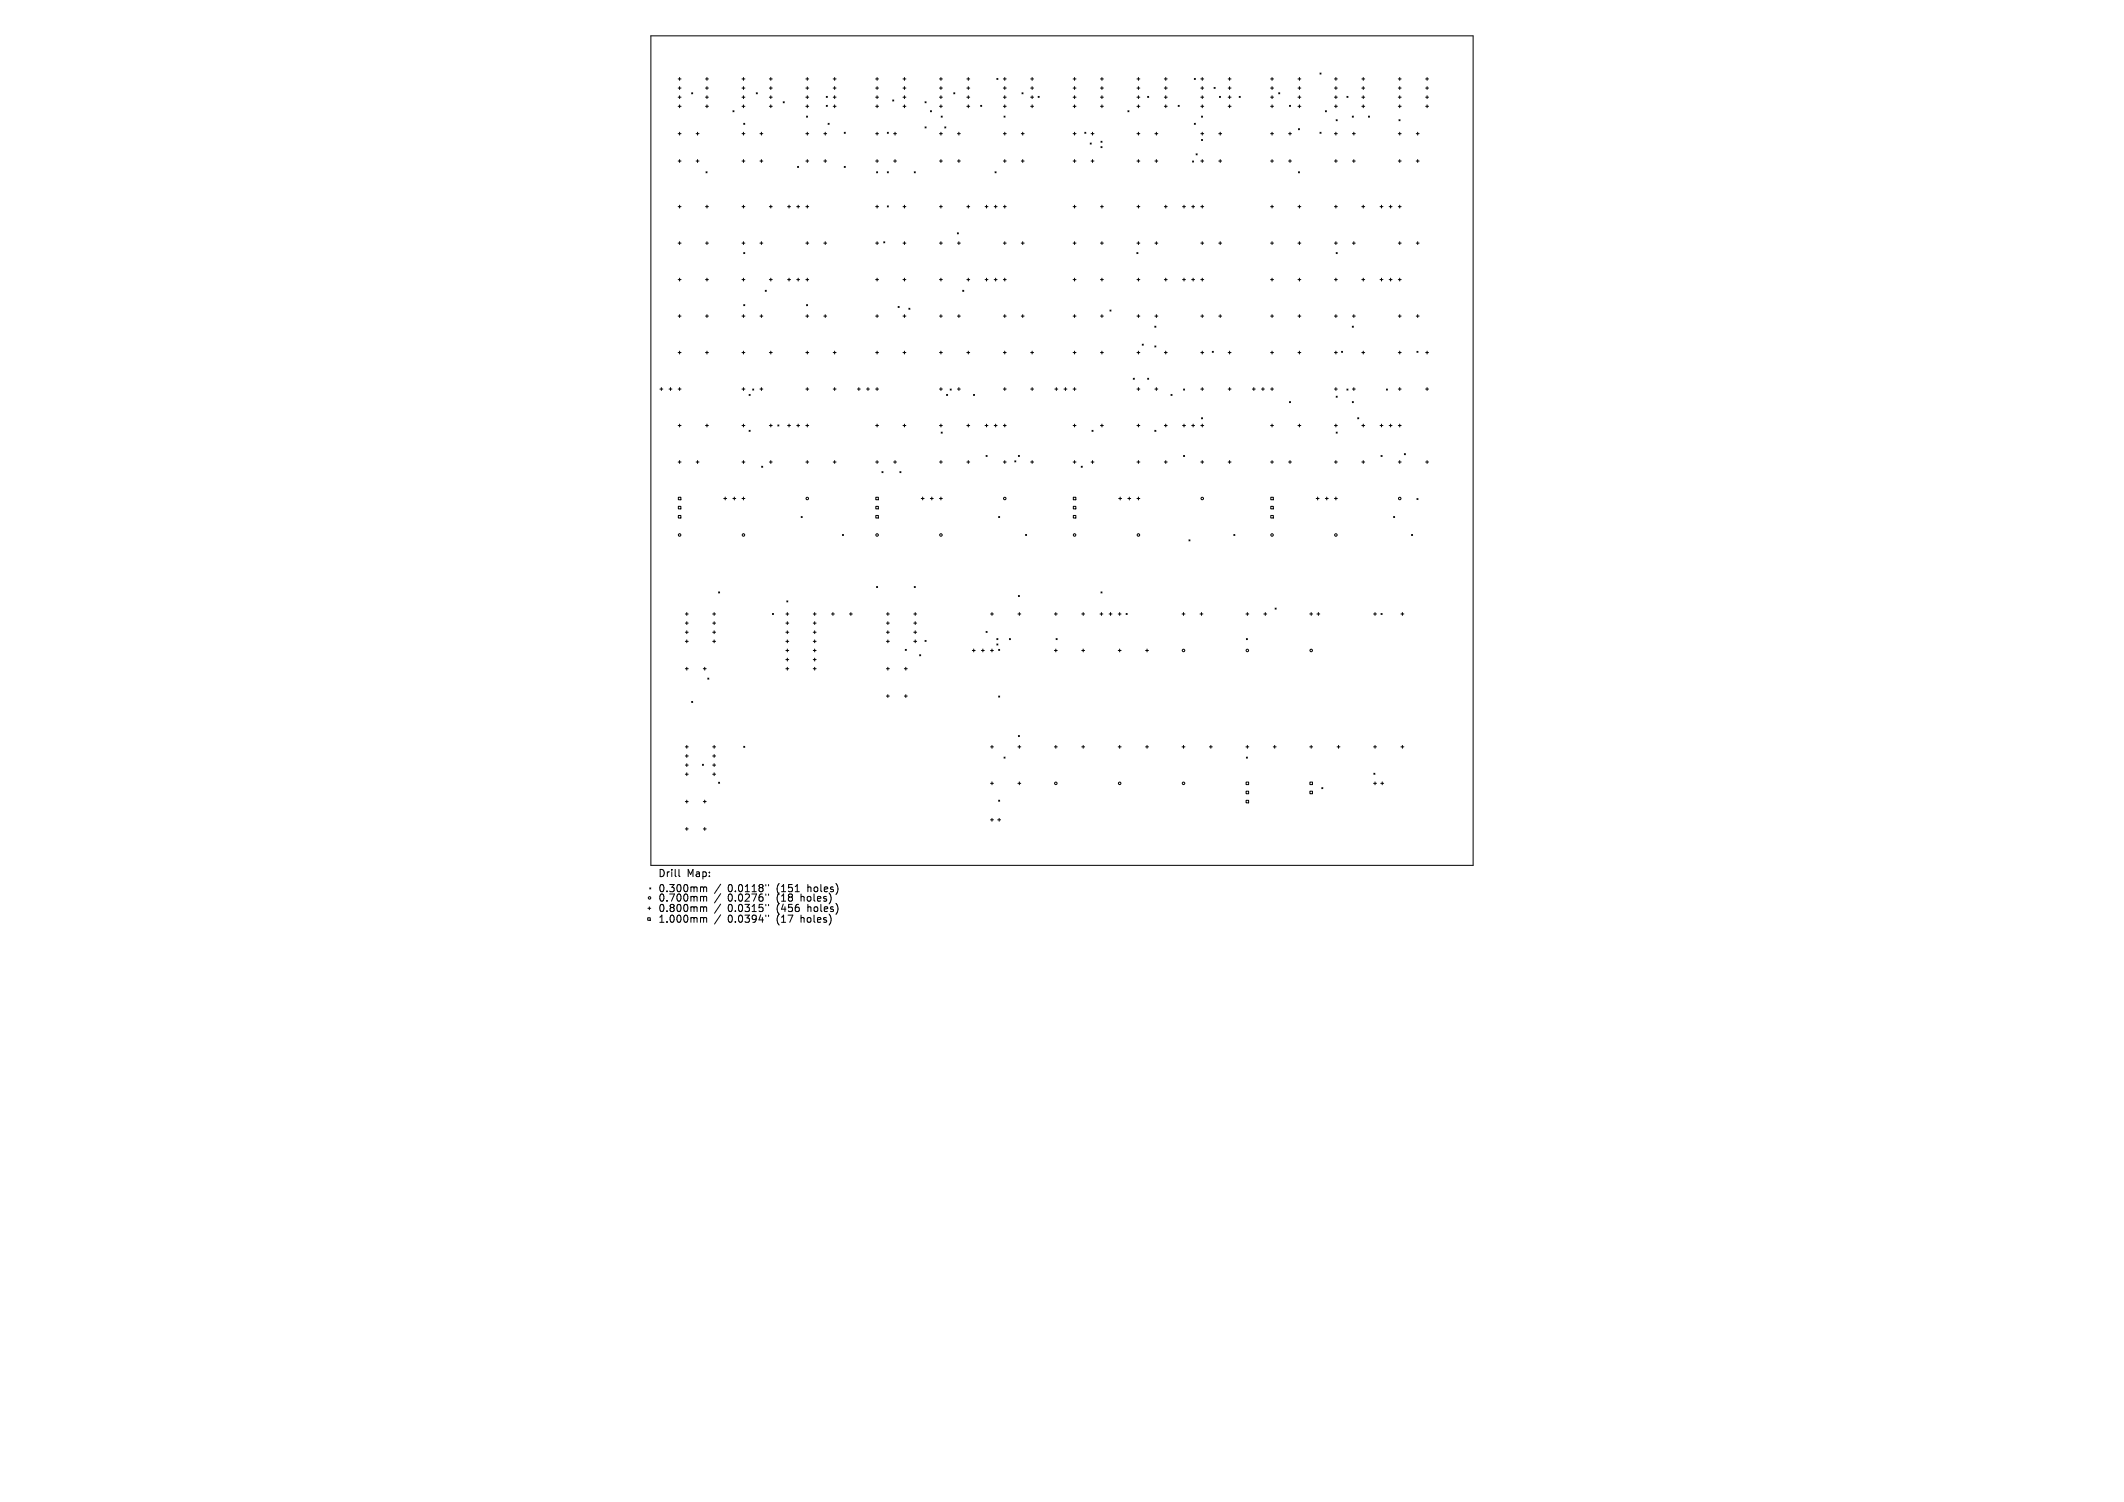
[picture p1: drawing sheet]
<svg xmlns="http://www.w3.org/2000/svg" width="297mm" height="210mm" viewBox="0 0 297 210" stroke-linecap="round" stroke-linejoin="round" font-family="sans-serif">
<defs><g id="words">
<g font-size="1.4">
<text x="92" y="122.8">Drill</text>
<text x="92" y="124.9">0.300mm</text>
<text x="96" y="122.8">Map:</text>
<text x="101.8" y="124.9">0.0118&quot;</text>
<text x="108.7" y="124.9">(151</text>
<text x="113.1" y="124.9">holes)</text>
<text x="92" y="126.2">0.700mm</text>
<text x="92" y="127.6">0.800mm</text>
<text x="92" y="129.1">1.000mm</text>
<text x="101.8" y="126.2">0.0276&quot;</text>
<text x="101.8" y="127.6">0.0315&quot;</text>
<text x="101.8" y="129.1">0.0394&quot;</text>
<text x="108.7" y="126.2">(18</text>
<text x="108.7" y="127.6">(456</text>
<text x="108.7" y="129.1">(17</text>
<text x="112.1" y="126.2">holes)</text>
<text x="112.1" y="129.1">holes)</text>
<text x="113.1" y="127.6">holes)</text>
</g>
</g></defs>
<g fill="none" stroke="#000" stroke-width=".14">
<path d="M91 5h115v116h-115zM94.8 11h.4M94.8 12.3h.4M94.8 13.6h.4M94.8 14.9h.4M94.8 18.7h.4M95 10.8v.4M95 12.1v.4M95 13.4v.4M95 14.7v.4M95 18.5v.4M96.7 13l.2 .1"/>
<path d="M96.9 13l-.2 .1M97.3 18.7h.4M97.5 18.5v.4M98.7 11h.4M98.7 12.3h.4M98.7 13.6h.4M98.7 14.9h.4M98.9 10.8v.4M98.9 12.1v.4M98.9 13.4v.4M98.9 14.7v.4M102.5 15.5l.1 .1"/>
<path d="M102.6 15.5l-.1 .1M103.8 11h.4M103.8 12.3h.4M103.8 13.6h.4M103.8 14.9h.4M103.8 18.7h.4M104 10.8v.4M104 12.1v.4M104 13.4v.4M104 14.7v.4M104 18.5v.4M104 17.2l.1 .2"/>
<path d="M104.1 17.2l-.1 .2M105.7 13l.2 .1M105.9 13l-.2 .1M106.3 18.7h.4M106.5 18.5v.4M107.6 11h.4M107.6 12.3h.4M107.6 13.6h.4M107.6 14.9h.4M107.8 10.8v.4M107.8 12.1v.4M107.8 13.4v.4"/>
<path d="M107.8 14.7v.4M109.5 14.2l.2 .2M109.7 14.2l-.2 .2M112.7 11h.4M112.7 12.3h.4M112.7 13.6h.4M112.7 14.9h.4M112.7 18.7h.4M112.8 16.2l.1 .2M112.9 10.8v.4M112.9 12.1v.4M112.9 13.4v.4"/>
<path d="M112.9 14.7v.4M112.9 18.5v.4M112.9 16.2l-.1 .2M115.2 18.7h.4M115.4 18.5v.4M115.5 13.5l.2 .1M115.5 14.7l.2 .2M115.7 13.5l-.2 .1M115.7 14.7l-.2 .2M115.8 17.2l.1 .2M115.9 17.2l-.1 .2M116.5 11h.4"/>
<path d="M116.5 12.3h.4M116.5 13.6h.4M116.5 14.9h.4M116.7 10.8v.4M116.7 12.1v.4M116.7 13.4v.4M116.7 14.7v.4M118.1 18.5l.1 .1M118.2 18.5l-.1 .1M122.4 11h.4M122.4 12.3h.4M122.4 13.6h.4"/>
<path d="M122.4 14.9h.4M122.4 18.7h.4M122.6 10.8v.4M122.6 12.1v.4M122.6 13.4v.4M122.6 14.7v.4M122.6 18.5v.4M124.1 18.5l.1 .1M124.2 18.5l-.1 .1M124.8 14l.2 .1M125 18.7h.4M125 14l-.2 .1"/>
<path d="M125.2 18.5v.4M126.3 11h.4M126.3 12.3h.4M126.3 13.6h.4M126.3 14.9h.4M126.5 10.8v.4M126.5 12.1v.4M126.5 13.4v.4M126.5 14.7v.4M129.3 14.2l.2 .2M129.3 17.7l.2 .2M129.5 14.2l-.2 .2"/>
<path d="M129.5 17.7l-.2 .2M130.1 15.5l.2 .1M130.3 15.5l-.2 .1M131.4 11h.4M131.4 12.3h.4M131.4 13.6h.4M131.4 14.9h.4M131.4 18.7h.4M131.6 10.8v.4M131.6 12.1v.4M131.6 13.4v.4M131.6 14.7v.4"/>
<path d="M131.6 18.5v.4M131.6 16.2l.2 .2M131.8 16.2l-.2 .2M132.1 17.7l.2 .2M132.3 17.7l-.2 .2M133.4 13l.1 .1M133.5 13l-.1 .1M133.9 18.7h.4M134.1 18.5v.4M135.2 11h.4M135.2 12.3h.4M135.2 13.6h.4"/>
<path d="M135.2 14.9h.4M135.4 10.8v.4M135.4 12.1v.4M135.4 13.4v.4M135.4 14.7v.4M137.1 14.7l.2 .2M137.3 14.7l-.2 .2M139.4 11l.1 .1M139.5 11l-.1 .1M140.3 11h.4M140.3 12.3h.4M140.3 13.6h.4"/>
<path d="M140.3 14.9h.4M140.3 18.7h.4M140.4 16.2l.1 .2M140.5 10.8v.4M140.5 12.1v.4M140.5 13.4v.4M140.5 14.7v.4M140.5 18.5v.4M140.5 16.2l-.1 .2M142.8 18.7h.4M142.9 13l.2 .1M143 18.5v.4"/>
<path d="M143.1 13l-.2 .1M144.1 11h.4M144.1 12.3h.4M144.1 13.6h.4M144.1 14.9h.4M144.3 10.8v.4M144.3 12.1v.4M144.3 13.4v.4M144.3 14.7v.4M145.2 13.5l.1 .1M145.3 13.5l-.1 .1M150.1 11h.4"/>
<path d="M150.1 12.3h.4M150.1 13.6h.4M150.1 14.9h.4M150.1 18.7h.4M150.3 10.8v.4M150.3 12.1v.4M150.3 13.4v.4M150.3 14.7v.4M150.3 18.5v.4M151.7 18.5l.1 .1M151.8 18.5l-.1 .1M152.4 20l.2 .2"/>
<path d="M152.6 18.7h.4M152.6 20l-.2 .2M152.8 18.5v.4M153.9 11h.4M153.9 12.3h.4M153.9 13.6h.4M153.9 14.9h.4M153.9 19.7l.2 .2M154.1 10.8v.4M154.1 12.1v.4M154.1 13.4v.4M154.1 14.7v.4"/>
<path d="M154.1 19.7l-.2 .2M157.7 15.5l.2 .1M157.9 15.5l-.2 .1M159 11h.4M159 12.3h.4M159 13.6h.4M159 14.9h.4M159 18.7h.4M159.2 10.8v.4M159.2 12.1v.4M159.2 13.4v.4M159.2 14.7v.4"/>
<path d="M159.2 18.5v.4M160.5 13.5l.1 .1M160.6 13.5l-.1 .1M161.5 18.7h.4M161.7 18.5v.4M162.8 11h.4M162.8 12.3h.4M162.8 13.6h.4M162.8 14.9h.4M163 10.8v.4M163 12.1v.4M163 13.4v.4"/>
<path d="M163 14.7v.4M164.7 14.7l.2 .2M164.9 14.7l-.2 .2M167 11l.2 .1M167 17.2l.2 .2M167.2 17.2l-.2 .2M167.2 11l-.2 .1M167.9 11h.4M167.9 12.3h.4M167.9 13.6h.4M167.9 14.9h.4M167.9 18.7h.4"/>
<path d="M168 16.2l.2 .2M168 19.5l.2 .1M168.1 10.8v.4M168.1 12.1v.4M168.1 13.4v.4M168.1 14.7v.4M168.1 18.5v.4M168.2 16.2l-.2 .2M168.2 19.5l-.2 .1M169.8 12.2l.1 .2M169.9 12.2l-.1 .2M170.4 18.7h.4"/>
<path d="M170.5 13.5l.2 .1M170.6 18.5v.4M170.7 13.5l-.2 .1M171.7 11h.4M171.7 12.3h.4M171.7 13.6h.4M171.7 14.9h.4M171.9 10.8v.4M171.9 12.1v.4M171.9 13.4v.4M171.9 14.7v.4M173.3 13.5l.1 .1"/>
<path d="M173.4 13.5l-.1 .1M177.7 11h.4M177.7 12.3h.4M177.7 13.6h.4M177.7 14.9h.4M177.7 18.7h.4M177.9 10.8v.4M177.9 12.1v.4M177.9 13.4v.4M177.9 14.7v.4M177.9 18.5v.4M178.8 13l.2 .1"/>
<path d="M179 13l-.2 .1M180.2 18.7h.4M180.3 14.7l.2 .2M180.4 18.5v.4M180.5 14.7l-.2 .2M181.5 11h.4M181.5 12.3h.4M181.5 13.6h.4M181.5 14.9h.4M181.6 18l.1 .1M181.7 10.8v.4M181.7 12.1v.4"/>
<path d="M181.7 13.4v.4M181.7 14.7v.4M181.7 18l-.1 .1M184.6 10.2l.1 .2M184.6 18.5l.1 .1M184.7 10.2l-.1 .2M184.7 18.5l-.1 .1M185.3 15.5l.2 .1M185.5 15.5l-.2 .1M186.6 11h.4M186.6 12.3h.4M186.6 13.6h.4"/>
<path d="M186.6 14.9h.4M186.6 18.7h.4M186.8 10.8v.4M186.8 12.1v.4M186.8 13.4v.4M186.8 14.7v.4M186.8 18.5v.4M186.8 16.7l.2 .2M187 16.7l-.2 .2M188.3 13.5l.2 .1M188.5 13.5l-.2 .1M189.1 16.2l.1 .2"/>
<path d="M189.1 18.7h.4M189.2 16.2l-.1 .2M189.3 18.5v.4M190.4 11h.4M190.4 12.3h.4M190.4 13.6h.4M190.4 14.9h.4M190.6 10.8v.4M190.6 12.1v.4M190.6 13.4v.4M190.6 14.7v.4M191.4 16.2l.1 .2"/>
<path d="M191.5 16.2l-.1 .2M195.5 11h.4M195.5 12.3h.4M195.5 13.6h.4M195.5 14.9h.4M195.5 18.7h.4M195.6 16.7l.2 .2M195.7 10.8v.4M195.7 12.1v.4M195.7 13.4v.4M195.7 14.7v.4M195.7 18.5v.4"/>
<path d="M195.8 16.7l-.2 .2M198 18.7h.4M198.2 18.5v.4M199.4 11h.4M199.4 12.3h.4M199.4 13.6h.4M199.4 14.9h.4M199.6 10.8v.4M199.6 12.1v.4M199.6 13.4v.4M199.6 14.7v.4M94.8 22.5h.4"/>
<path d="M94.8 28.9h.4M94.8 34h.4M94.8 39.1h.4M95 22.3v.4M95 28.7v.4M95 33.8v.4M95 38.9v.4M97.3 22.5h.4M97.5 22.3v.4M98.7 28.9h.4M98.7 34h.4M98.7 39.1h.4"/>
<path d="M98.7 24l.2 .2M98.9 28.7v.4M98.9 33.8v.4M98.9 38.9v.4M98.9 24l-.2 .2M103.8 22.5h.4M103.8 28.9h.4M103.8 34h.4M103.8 39.1h.4M104 22.3v.4M104 28.7v.4M104 33.8v.4"/>
<path d="M104 38.9v.4M104 35.3l.1 .2M104.1 35.3l-.1 .2M106.3 22.5h.4M106.3 34h.4M106.5 22.3v.4M106.5 33.8v.4M107.6 28.9h.4M107.6 39.1h.4M107.8 28.7v.4M107.8 38.9v.4M110.1 28.9h.4"/>
<path d="M110.1 39.1h.4M110.3 28.7v.4M110.3 38.9v.4M111.4 28.9h.4M111.4 39.1h.4M111.5 23.3l.2 .1M111.6 28.7v.4M111.6 38.9v.4M111.7 23.3l-.2 .1M112.7 22.5h.4M112.7 28.9h.4M112.7 34h.4"/>
<path d="M112.7 39.1h.4M112.9 22.3v.4M112.9 28.7v.4M112.9 33.8v.4M112.9 38.9v.4M115.2 22.5h.4M115.2 34h.4M115.4 22.3v.4M115.4 33.8v.4M118.1 23.3l.1 .1M118.2 23.3l-.1 .1M122.4 22.5h.4"/>
<path d="M122.4 28.9h.4M122.4 34h.4M122.4 39.1h.4M122.6 24l.1 .2M122.6 22.3v.4M122.6 28.7v.4M122.6 33.8v.4M122.6 38.9v.4M122.7 24l-.1 .2M123.6 33.8l.1 .2M123.7 33.8l-.1 .2M124.1 24l.1 .2"/>
<path d="M124.1 28.8l.1 .1M124.2 24l-.1 .2M124.2 28.8l-.1 .1M125 22.5h.4M125.2 22.3v.4M126.3 28.9h.4M126.3 34h.4M126.3 39.1h.4M126.5 28.7v.4M126.5 33.8v.4M126.5 38.9v.4M127.8 24l.2 .2"/>
<path d="M128 24l-.2 .2M131.4 22.5h.4M131.4 28.9h.4M131.4 34h.4M131.4 39.1h.4M131.6 22.3v.4M131.6 28.7v.4M131.6 33.8v.4M131.6 38.9v.4M133.9 32.6l.1 .1M133.9 22.5h.4M133.9 34h.4"/>
<path d="M134 32.6l-.1 .1M134.1 22.3v.4M134.1 33.8v.4M135.2 28.9h.4M135.2 39.1h.4M135.4 28.7v.4M135.4 38.9v.4M137.7 28.9h.4M137.7 39.1h.4M137.9 28.7v.4M137.9 38.9v.4M139 28.9h.4"/>
<path d="M139 39.1h.4M139.1 24l.2 .2M139.2 28.7v.4M139.2 38.9v.4M139.3 24l-.2 .2M140.3 22.5h.4M140.3 28.9h.4M140.3 34h.4M140.3 39.1h.4M140.5 22.3v.4M140.5 28.7v.4M140.5 33.8v.4"/>
<path d="M140.5 38.9v.4M142.8 22.5h.4M142.8 34h.4M143 22.3v.4M143 33.8v.4M150.1 22.5h.4M150.1 28.9h.4M150.1 34h.4M150.1 39.1h.4M150.3 22.3v.4M150.3 28.7v.4M150.3 33.8v.4"/>
<path d="M150.3 38.9v.4M152.6 22.5h.4M152.8 22.3v.4M153.9 28.9h.4M153.9 34h.4M153.9 39.1h.4M153.9 20.5l.2 .2M154.1 28.7v.4M154.1 33.8v.4M154.1 38.9v.4M154.1 20.5l-.2 .2M159 35.3l.1 .2"/>
<path d="M159 22.5h.4M159 28.9h.4M159 34h.4M159 39.1h.4M159.1 35.3l-.1 .2M159.2 22.3v.4M159.2 28.7v.4M159.2 33.8v.4M159.2 38.9v.4M161.5 22.5h.4M161.5 34h.4M161.7 22.3v.4"/>
<path d="M161.7 33.8v.4M162.8 28.9h.4M162.8 39.1h.4M163 28.7v.4M163 38.9v.4M165.4 28.9h.4M165.4 39.1h.4M165.6 28.7v.4M165.6 38.9v.4M166.6 28.9h.4M166.6 39.1h.4M166.8 22.5l.1 .2"/>
<path d="M166.8 28.7v.4M166.8 38.9v.4M166.9 22.5l-.1 .2M167.3 21.5l.1 .2M167.4 21.5l-.1 .2M167.9 22.5h.4M167.9 28.9h.4M167.9 34h.4M167.9 39.1h.4M168.1 22.3v.4M168.1 28.7v.4M168.1 33.8v.4"/>
<path d="M168.1 38.9v.4M170.4 22.5h.4M170.4 34h.4M170.6 22.3v.4M170.6 33.8v.4M177.7 22.5h.4M177.7 28.9h.4M177.7 34h.4M177.7 39.1h.4M177.9 22.3v.4M177.9 28.7v.4M177.9 33.8v.4"/>
<path d="M177.9 38.9v.4M180.2 22.5h.4M180.4 22.3v.4M181.5 28.9h.4M181.5 34h.4M181.5 39.1h.4M181.6 24l.1 .2M181.7 28.7v.4M181.7 33.8v.4M181.7 38.9v.4M181.7 24l-.1 .2M186.6 22.5h.4"/>
<path d="M186.6 28.9h.4M186.6 34h.4M186.6 39.1h.4M186.8 22.3v.4M186.8 28.7v.4M186.8 33.8v.4M186.8 38.9v.4M186.8 35.3l.2 .2M187 35.3l-.2 .2M189.1 22.5h.4M189.1 34h.4M189.3 22.3v.4"/>
<path d="M189.3 33.8v.4M190.4 28.9h.4M190.4 39.1h.4M190.6 28.7v.4M190.6 38.9v.4M193 28.9h.4M193 39.1h.4M193.2 28.7v.4M193.2 38.9v.4M194.3 28.9h.4M194.3 39.1h.4M194.5 28.7v.4"/>
<path d="M194.5 38.9v.4M195.5 22.5h.4M195.5 28.9h.4M195.5 34h.4M195.5 39.1h.4M195.7 22.3v.4M195.7 28.7v.4M195.7 33.8v.4M195.7 38.9v.4M198 22.5h.4M198 34h.4M198.2 22.3v.4"/>
<path d="M198.2 33.8v.4M92.3 54.4h.4M92.5 54.2v.4M93.6 54.4h.4M93.8 54.2v.4M94.8 54.4h.4M94.8 44.2h.4M94.8 49.3h.4M94.8 59.5h.4M95 44v.4M95 49.1v.4M95 54.2v.4"/>
<path d="M95 59.3v.4M98.7 44.2h.4M98.7 49.3h.4M98.7 59.5h.4M98.9 44v.4M98.9 49.1v.4M98.9 59.3v.4M103.8 54.4h.4M103.8 44.2h.4M103.8 49.3h.4M103.8 59.5h.4M104 44v.4"/>
<path d="M104 49.1v.4M104 54.2v.4M104 59.3v.4M104 42.6l.1 .1M104.1 42.6l-.1 .1M104.7 55.1l.2 .2M104.9 55.1l-.2 .2M105.2 54.4l.2 .1M105.4 54.4l-.2 .1M106.3 54.4h.4M106.3 44.2h.4M106.5 44v.4"/>
<path d="M106.5 54.2v.4M107 40.6l.2 .1M107.2 40.6l-.2 .1M107.6 49.3h.4M107.6 59.5h.4M107.8 49.1v.4M107.8 59.3v.4M108.8 59.4l.1 .2M108.9 59.4l-.1 .2M110.1 59.5h.4M110.3 59.3v.4M111.4 59.5h.4"/>
<path d="M111.6 59.3v.4M112.7 54.4h.4M112.7 44.2h.4M112.7 49.3h.4M112.7 59.5h.4M112.8 42.6l.1 .1M112.9 44v.4M112.9 49.1v.4M112.9 54.2v.4M112.9 59.3v.4M112.9 42.6l-.1 .1M115.2 44.2h.4"/>
<path d="M115.4 44v.4M116.5 54.4h.4M116.5 49.3h.4M116.7 49.1v.4M116.7 54.2v.4M119.9 54.4h.4M120.1 54.2v.4M121.2 54.4h.4M121.4 54.2v.4M122.4 54.4h.4M122.4 44.2h.4M122.4 49.3h.4"/>
<path d="M122.4 59.5h.4M122.6 44v.4M122.6 49.1v.4M122.6 54.2v.4M122.6 59.3v.4M125.6 42.8l.1 .2M125.7 42.8l-.1 .2M126.3 44.2h.4M126.3 49.3h.4M126.3 59.5h.4M126.5 44v.4M126.5 49.1v.4"/>
<path d="M126.5 59.3v.4M127.1 43.1l.1 .1M127.2 43.1l-.1 .1M131.4 54.4h.4M131.4 44.2h.4M131.4 49.3h.4M131.4 59.5h.4M131.6 44v.4M131.6 49.1v.4M131.6 54.2v.4M131.6 59.3v.4M132.4 55.1l.1 .2"/>
<path d="M132.5 55.1l-.1 .2M132.9 54.4l.1 .1M133 54.4l-.1 .1M133.9 54.4h.4M133.9 44.2h.4M134.1 44v.4M134.1 54.2v.4M134.6 40.6l.2 .1M134.8 40.6l-.2 .1M135.2 49.3h.4M135.2 59.5h.4M135.4 49.1v.4"/>
<path d="M135.4 59.3v.4M136.1 55.1l.2 .2M136.3 55.1l-.2 .2M137.7 59.5h.4M137.9 59.3v.4M139 59.5h.4M139.2 59.3v.4M140.3 54.4h.4M140.3 44.2h.4M140.3 49.3h.4M140.3 59.5h.4M140.5 44v.4"/>
<path d="M140.5 49.1v.4M140.5 54.2v.4M140.5 59.3v.4M142.8 44.2h.4M143 44v.4M144.1 54.4h.4M144.1 49.3h.4M144.3 49.1v.4M144.3 54.2v.4M147.5 54.4h.4M147.7 54.2v.4M148.8 54.4h.4"/>
<path d="M149 54.2v.4M150.1 54.4h.4M150.1 44.2h.4M150.1 49.3h.4M150.1 59.5h.4M150.3 44v.4M150.3 49.1v.4M150.3 54.2v.4M150.3 59.3v.4M153.9 44.2h.4M153.9 49.3h.4M153.9 59.5h.4"/>
<path d="M154.1 44v.4M154.1 49.1v.4M154.1 59.3v.4M155.2 43.3l.2 .2M155.4 43.3l-.2 .2M158.5 52.9l.1 .1M158.6 52.9l-.1 .1M159 54.4h.4M159 44.2h.4M159 49.3h.4M159 59.5h.4M159.2 44v.4"/>
<path d="M159.2 49.1v.4M159.2 54.2v.4M159.2 59.3v.4M159.7 48.1l.2 .2M159.9 48.1l-.2 .2M160.5 52.9l.1 .1M160.6 52.9l-.1 .1M161.5 45.6l.1 .2M161.5 48.4l.1 .1M161.5 54.4h.4M161.5 44.2h.4M161.6 48.4l-.1 .1"/>
<path d="M161.6 45.6l-.1 .2M161.7 44v.4M161.7 54.2v.4M162.8 49.3h.4M162.8 59.5h.4M163 49.1v.4M163 59.3v.4M163.7 55.1l.2 .2M163.9 55.1l-.2 .2M165.4 59.5h.4M165.5 54.4l.1 .1M165.6 59.3v.4"/>
<path d="M165.6 54.4l-.1 .1M166.6 59.5h.4M166.8 59.3v.4M167.9 54.4h.4M167.9 44.2h.4M167.9 49.3h.4M167.9 59.5h.4M168 58.4l.2 .2M168.1 44v.4M168.1 49.1v.4M168.1 54.2v.4M168.1 59.3v.4"/>
<path d="M168.2 58.4l-.2 .2M169.5 49.1l.2 .2M169.7 49.1l-.2 .2M170.4 44.2h.4M170.6 44v.4M171.7 54.4h.4M171.7 49.3h.4M171.9 49.1v.4M171.9 54.2v.4M175.1 54.4h.4M175.3 54.2v.4M176.4 54.4h.4"/>
<path d="M176.6 54.2v.4M177.7 54.4h.4M177.7 44.2h.4M177.7 49.3h.4M177.7 59.5h.4M177.9 44v.4M177.9 49.1v.4M177.9 54.2v.4M177.9 59.3v.4M180.3 56.1l.2 .2M180.5 56.1l-.2 .2M181.5 44.2h.4"/>
<path d="M181.5 49.3h.4M181.5 59.5h.4M181.7 44v.4M181.7 49.1v.4M181.7 59.3v.4M186.6 54.4h.4M186.6 44.2h.4M186.6 49.3h.4M186.6 59.5h.4M186.8 44v.4M186.8 49.1v.4M186.8 54.2v.4"/>
<path d="M186.8 59.3v.4M186.8 55.4l.2 .1M187 55.4l-.2 .1M187.6 49.1l.1 .2M187.7 49.1l-.1 .2M188.3 54.4l.2 .1M188.5 54.4l-.2 .1M189.1 45.6l.1 .2M189.1 56.1l.1 .2M189.1 54.4h.4M189.1 44.2h.4M189.2 56.1l-.1 .2"/>
<path d="M189.2 45.6l-.1 .2M189.3 44v.4M189.3 54.2v.4M189.8 58.4l.2 .2M190 58.4l-.2 .2M190.4 49.3h.4M190.4 59.5h.4M190.6 49.1v.4M190.6 59.3v.4M193 59.5h.4M193.2 59.3v.4M193.9 54.4l.1 .1"/>
<path d="M194 54.4l-.1 .1M194.3 59.5h.4M194.5 59.3v.4M195.5 54.4h.4M195.5 44.2h.4M195.5 49.3h.4M195.5 59.5h.4M195.7 44v.4M195.7 49.1v.4M195.7 54.2v.4M195.7 59.3v.4M198 44.2h.4"/>
<path d="M198.1 49.1l.2 .2M198.2 44v.4M198.3 49.1l-.2 .2M199.4 54.4h.4M199.4 49.3h.4M199.6 49.1v.4M199.6 54.2v.4M94.8 64.6h.4M94.9 69.5h.3v.4h-.3zM94.9 70.8h.3v.4h-.3zM94.9 72.1h.3v.3h-.3zM95 64.4v.4"/>
<path d="M97.3 64.6h.4M97.5 64.4v.4M101.2 69.7h.4M101.4 69.5v.4M102.5 69.7h.4M102.7 69.5v.4M103.8 64.6h.4M103.8 69.7h.4M104 64.4v.4M104 69.5v.4M104.7 60.2l.2 .1M104.9 60.2l-.2 .1"/>
<path d="M106.5 65.2l.2 .1M106.7 65.2l-.2 .1M107.6 64.6h.4M107.8 64.4v.4M112 72.2l.2 .2M112.2 72.2l-.2 .2M112.7 64.6h.4M112.9 64.4v.4M116.5 64.6h.4M116.7 64.4v.4M117.8 74.7l.1 .2M117.9 74.7l-.1 .2"/>
<path d="M122.4 64.6h.4M122.5 69.5h.3v.4h-.3zM122.5 70.8h.3v.4h-.3zM122.5 72.1h.3v.3h-.3zM122.6 64.4v.4M123.3 65.9l.2 .2M123.5 65.9l-.2 .2M125 64.6h.4M125.2 64.4v.4M125.8 65.9l.2 .2M126 65.9l-.2 .2M128.8 69.7h.4"/>
<path d="M129 69.5v.4M130.1 69.7h.4M130.3 69.5v.4M131.4 64.6h.4M131.4 69.7h.4M131.6 64.4v.4M131.6 69.5v.4M131.6 60.4l.2 .2M131.8 60.4l-.2 .2M135.2 64.6h.4M135.4 64.4v.4M137.9 63.7l.1 .1"/>
<path d="M138 63.7l-.1 .1M139.6 72.2l.2 .2M139.8 72.2l-.2 .2M140.3 64.6h.4M140.5 64.4v.4M141.9 64.4l.1 .2M142 64.4l-.1 .2M142.4 63.7l.2 .1M142.6 63.7l-.2 .1M143.4 74.7l.2 .2M143.6 74.7l-.2 .2M144.1 64.6h.4"/>
<path d="M144.3 64.4v.4M150.1 64.6h.4M150.1 69.5h.3v.4h-.3zM150.1 70.8h.3v.4h-.3zM150.1 72.1h.3v.3h-.3zM150.3 64.4v.4M151.2 65.2l.1 .1M151.3 65.2l-.1 .1M152.6 64.6h.4M152.7 60.2l.1 .1M152.8 64.4v.4M152.8 60.2l-.1 .1"/>
<path d="M156.4 69.7h.4M156.6 69.5v.4M157.7 69.7h.4M157.9 69.5v.4M159 64.6h.4M159 69.7h.4M159.2 64.4v.4M159.2 69.5v.4M161.5 60.2l.1 .1M161.6 60.2l-.1 .1M162.8 64.6h.4M163 64.4v.4"/>
<path d="M165.5 63.7l.1 .1M165.6 63.7l-.1 .1M166.2 75.5l.2 .1M166.4 75.5l-.2 .1M167.9 64.6h.4M168.1 64.4v.4M171.7 64.6h.4M171.9 64.4v.4M172.5 74.7l.2 .2M172.7 74.7l-.2 .2M177.7 64.6h.4M177.7 69.5h.3v.4h-.3z"/>
<path d="M177.7 70.8h.3v.4h-.3zM177.7 72.1h.3v.3h-.3zM177.9 64.4v.4M180.2 64.6h.4M180.4 64.4v.4M184 69.7h.4M184.2 69.5v.4M185.3 69.7h.4M185.5 69.5v.4M186.6 64.6h.4M186.6 69.7h.4M186.8 64.4v.4"/>
<path d="M186.8 69.5v.4M186.8 60.4l.2 .2M187 60.4l-.2 .2M190.4 64.6h.4M190.6 64.4v.4M193.1 63.7l.2 .1M193.3 63.7l-.2 .1M194.9 72.2l.1 .2M195 72.2l-.1 .2M195.5 64.6h.4M195.7 64.4v.4M196.4 63.4l.1 .2"/>
<path d="M196.5 63.4l-.1 .2M197.4 74.7l.1 .2M197.5 74.7l-.1 .2M198.1 69.7l.2 .2M198.3 69.7l-.2 .2M199.4 64.6h.4M199.6 64.4v.4M95.8 85.8h.4M95.8 87.1h.4M95.8 88.4h.4M95.8 89.7h.4M95.8 93.5h.4"/>
<path d="M96 85.6v.4M96 86.9v.4M96 88.2v.4M96 89.5v.4M96 93.3v.4M96.7 98.1l.2 .1M96.9 98.1l-.2 .1M98.3 93.5h.4M98.5 93.3v.4M99 94.8l.1 .2M99.1 94.8l-.1 .2M99.7 85.8h.4"/>
<path d="M99.7 87.1h.4M99.7 88.4h.4M99.7 89.7h.4M99.9 85.6v.4M99.9 86.9v.4M99.9 88.2v.4M99.9 89.5v.4M100.5 82.8l.1 .1M100.6 82.8l-.1 .1M108 85.8l.2 .1M108.2 85.8l-.2 .1M109.9 85.8h.4"/>
<path d="M109.9 87.1h.4M109.9 88.4h.4M109.9 89.7h.4M109.9 93.5h.4M109.9 90.9h.4M109.9 92.2h.4M110 84l.2 .2M110.1 85.6v.4M110.1 86.9v.4M110.1 88.2v.4M110.1 89.5v.4M110.1 90.7v.4"/>
<path d="M110.1 92v.4M110.1 93.3v.4M110.2 84l-.2 .2M113.7 85.8h.4M113.7 87.1h.4M113.7 88.4h.4M113.7 89.7h.4M113.7 93.5h.4M113.7 90.9h.4M113.7 92.2h.4M113.9 85.6v.4M113.9 86.9v.4"/>
<path d="M113.9 88.2v.4M113.9 89.5v.4M113.9 90.7v.4M113.9 92v.4M113.9 93.3v.4M116.3 85.8h.4M116.5 85.6v.4M118.8 85.8h.4M119 85.6v.4M122.6 82l.1 .2M122.7 82l-.1 .2M123.9 85.8h.5"/>
<path d="M123.9 87.1h.5M123.9 88.4h.5M123.9 89.7h.5M123.9 93.5h.5M123.9 97.3h.5M124.2 85.6v.4M124.2 86.9v.4M124.2 88.2v.4M124.2 89.5v.4M124.2 93.3v.4M124.2 97.1v.4M126.5 93.5h.4"/>
<path d="M126.5 97.3h.4M126.6 90.8l.1 .1M126.7 93.3v.4M126.7 97.1v.4M126.7 90.8l-.1 .1M127.8 85.8h.4M127.8 87.1h.4M127.8 88.4h.4M127.8 89.7h.4M127.8 82l.2 .2M128 85.6v.4M128 86.9v.4"/>
<path d="M128 88.2v.4M128 89.5v.4M128 82l-.2 .2M128.6 91.5l.1 .2M128.7 91.5l-.1 .2M129.3 89.5l.2 .2M129.5 89.5l-.2 .2M136 90.9h.4M136.2 90.7v.4M137.2 90.9h.4M137.4 90.7v.4M137.9 88.3l.1 .1"/>
<path d="M138 88.3l-.1 .1M138.5 85.8h.4M138.5 90.9h.4M138.7 85.6v.4M138.7 90.7v.4M139.4 89.3l.1 .1M139.4 90l.1 .2M139.5 89.3l-.1 .1M139.5 90l-.1 .2M139.6 90.8l.2 .1M139.6 97.3l.2 .2M139.8 90.8l-.2 .1"/>
<path d="M139.8 97.3l-.2 .2M141.1 89.3l.2 .1M141.3 89.3l-.2 .1M142.3 85.8h.4M142.4 83.3l.2 .1M142.5 85.6v.4M142.6 83.3l-.2 .1M147.4 85.8h.4M147.4 90.9h.4M147.6 85.6v.4M147.6 90.7v.4M147.7 89.3l.1 .1"/>
<path d="M147.8 89.3l-.1 .1M151.3 85.8h.4M151.3 90.9h.4M151.5 85.6v.4M151.5 90.7v.4M153.8 85.8h.4M153.9 82.8l.2 .1M154 85.6v.4M154.1 82.8l-.2 .1M155.1 85.8h.4M155.3 85.6v.4M156.4 85.8h.4"/>
<path d="M156.4 90.9h.4M156.6 85.6v.4M156.6 90.7v.4M157.5 85.8l.1 .1M157.6 85.8l-.1 .1M160.2 90.9h.4M160.4 90.7v.4M165.3 85.8h.4M165.5 85.6v.4M167.8 85.8h.4M168 85.6v.4M174.2 85.8h.4"/>
<path d="M174.3 89.3l.1 .1M174.4 85.6v.4M174.4 89.3l-.1 .1M176.7 85.8h.4M176.9 85.6v.4M178.3 85l.1 .2M178.4 85l-.1 .2M183.1 85.8h.4M183.3 85.6v.4M184.1 85.8h.5M184.3 85.6v.4M192.1 85.8h.4"/>
<path d="M192.3 85.6v.4M193.1 85.8l.2 .1M193.3 85.8l-.2 .1M195.9 85.8h.4M196.1 85.6v.4M95.8 104.4h.4M95.8 105.7h.4M95.8 107h.4M95.8 108.2h.4M95.8 112.1h.4M95.8 115.9h.4M96 104.2v.4"/>
<path d="M96 105.5v.4M96 106.8v.4M96 108v.4M96 111.9v.4M96 115.7v.4M98.2 106.9l.2 .1M98.3 112.1h.4M98.3 115.9h.4M98.4 106.9l-.2 .1M98.5 111.9v.4M98.5 115.7v.4M99.7 104.4h.4"/>
<path d="M99.7 105.7h.4M99.7 107h.4M99.7 108.2h.4M99.9 104.2v.4M99.9 105.5v.4M99.9 106.8v.4M99.9 108v.4M100.5 109.4l.1 .1M100.6 109.4l-.1 .1M104 104.3l.1 .2M104.1 104.3l-.1 .2M138.5 104.4h.4"/>
<path d="M138.5 109.5h.4M138.5 114.6h.4M138.7 104.2v.4M138.7 109.3v.4M138.7 114.4v.4M139.5 114.6h.4M139.6 111.9l.2 .1M139.7 114.4v.4M139.8 111.9l-.2 .1M140.4 105.9l.1 .1M140.5 105.9l-.1 .1M142.3 104.4h.4"/>
<path d="M142.3 109.5h.4M142.4 102.8l.2 .2M142.5 104.2v.4M142.5 109.3v.4M142.6 102.8l-.2 .2M147.4 104.4h.4M147.6 104.2v.4M151.3 104.4h.4M151.5 104.2v.4M156.4 104.4h.4M156.6 104.2v.4M160.2 104.4h.4"/>
<path d="M160.4 104.2v.4M165.3 104.4h.4M165.5 104.2v.4M169.1 104.4h.4M169.3 104.2v.4M174.2 104.4h.4M174.2 109.3h.4v.4h-.4zM174.2 110.6h.4v.4h-.4zM174.2 111.9h.4v.4h-.4zM174.3 105.9l.1 .1M174.4 104.2v.4M174.4 105.9l-.1 .1"/>
<path d="M178 104.4h.4M178.2 104.2v.4M183.1 104.4h.4M183.2 109.3h.3v.4h-.3zM183.2 110.6h.3v.4h-.3zM183.3 104.2v.4M184.8 110.1l.2 .2M185 110.1l-.2 .2M187 104.4h.4M187.2 104.2v.4M192.1 104.4h.4M192.1 109.5h.4"/>
<path d="M192.1 108.1l.2 .2M192.3 108.1l-.2 .2M192.3 104.2v.4M192.3 109.3v.4M193.1 109.5h.4M193.3 109.3v.4M195.9 104.4h.4M196.1 104.2v.4M90.6 128.3h.3v.4h-.3zM90.6 127h.4M90.8 126.8v.4M90.9 124.1l.1 .2"/>
<path d="M91 124.1l-.1 .2M94.9 121.6v.8l.2 .2M98.1 124l.3 .2M98.1 125.3l.3 .2M98.1 126.8l.3 .1M98.1 128.3l.3 .1M98.4 124.2l.1-.2 .3 .1v.6M98.4 124.2v.5M98.4 125.5v.5M98.4 126.9v.6M98.4 128.4v.6M98.4 125.5l.1-.2 .3 .1v.6"/>
<path d="M98.4 126.9l.1-.1h.3v.7M98.4 128.4l.1-.1h.3v.7M100.8 123.6l-.9 1.3M100.8 125l-.9 1.2M100.8 126.4l-.9 1.3M100.8 127.9l-.9 1.3M107.1 123.7v.2M107.1 125v.2M107.1 126.5v.1M107.1 128v.1M107.5 123.7v.2M107.5 125v.2"/>
<path d="M107.5 126.5v.1M107.5 128v.1M111.2 124.7h.6"/>
<circle cx="95" cy="74.8" r=".18"/>
<circle cx="104" cy="74.8" r=".18"/>
<circle cx="112.9" cy="69.7" r=".18"/>
<circle cx="122.6" cy="74.8" r=".18"/>
<circle cx="131.6" cy="74.8" r=".18"/>
<circle cx="140.5" cy="69.7" r=".18"/>
<circle cx="150.3" cy="74.8" r=".18"/>
<circle cx="159.2" cy="74.8" r=".18"/>
<circle cx="168.1" cy="69.7" r=".18"/>
<circle cx="177.9" cy="74.8" r=".18"/>
<circle cx="186.8" cy="74.8" r=".18"/>
<circle cx="195.7" cy="69.7" r=".18"/>
<circle cx="165.5" cy="90.9" r=".18"/>
<circle cx="174.4" cy="90.9" r=".18"/>
<circle cx="183.3" cy="90.9" r=".18"/>
<circle cx="147.6" cy="109.5" r=".18"/>
<circle cx="156.6" cy="109.5" r=".18"/>
<circle cx="165.5" cy="109.5" r=".18"/>
<circle cx="90.8" cy="125.5" r=".18"/>
</g>
<use href="#words"/>
</svg>
